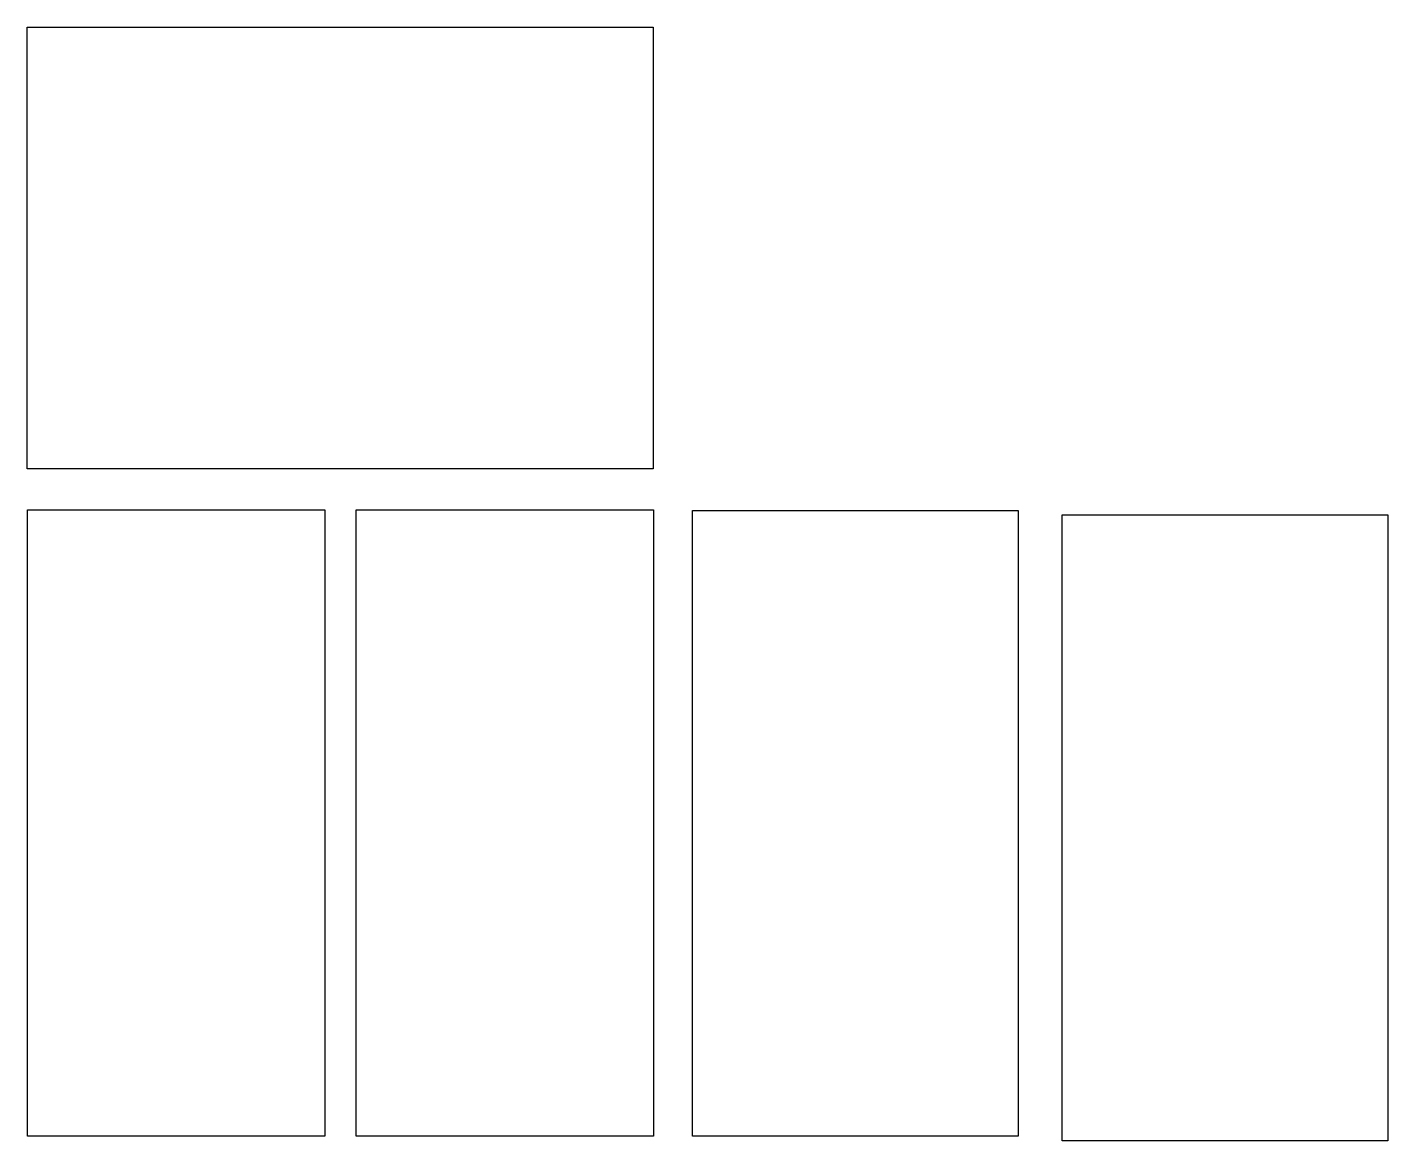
# Model space of a CAD drawing. Extents: x -132 to 132, y 110 to 327.
import ezdxf

# ---------------------------------------------------------------- set-up
doc = ezdxf.new("R2010")
doc.units = 0
doc.layers.get('0').update_dxf_attribs({"linetype": 'CONTINUOUS'})

msp = doc.modelspace()

# ---------------------------------------------------------------- linework, layer by layer
at = {"color": 7}
for points in [[(-10.6, 241.356003), (-132.5, 241.356003), (-132.5, 327.368004), (-10.6, 327.368004)], [(-132.427002, 233.356003), (-74.5, 233.356003), (-74.5, 233.256002), (-74.5, 111.356003), (-132.427002, 111.356003)], [(-10.5, 233.356003), (-10.5, 233.256002), (-10.5, 111.356003), (-68.427002, 111.356003), (-68.427002, 233.256002), (-68.427002, 233.356003), (-10.5, 233.356003)], [(60.5, 111.356003), (0, 111.356003), (-2.919, 111.356003), (-2.919, 233.256002), (0, 233.256002), (60.5, 233.256002), (60.5, 232.356003)], [(132.5, 110.456001), (69.081001, 110.456001), (69.081001, 232.356003), (132.5, 232.356003)]]:
    msp.add_lwpolyline(points, close=True, dxfattribs=at)

doc.saveas('drawing.dxf')
